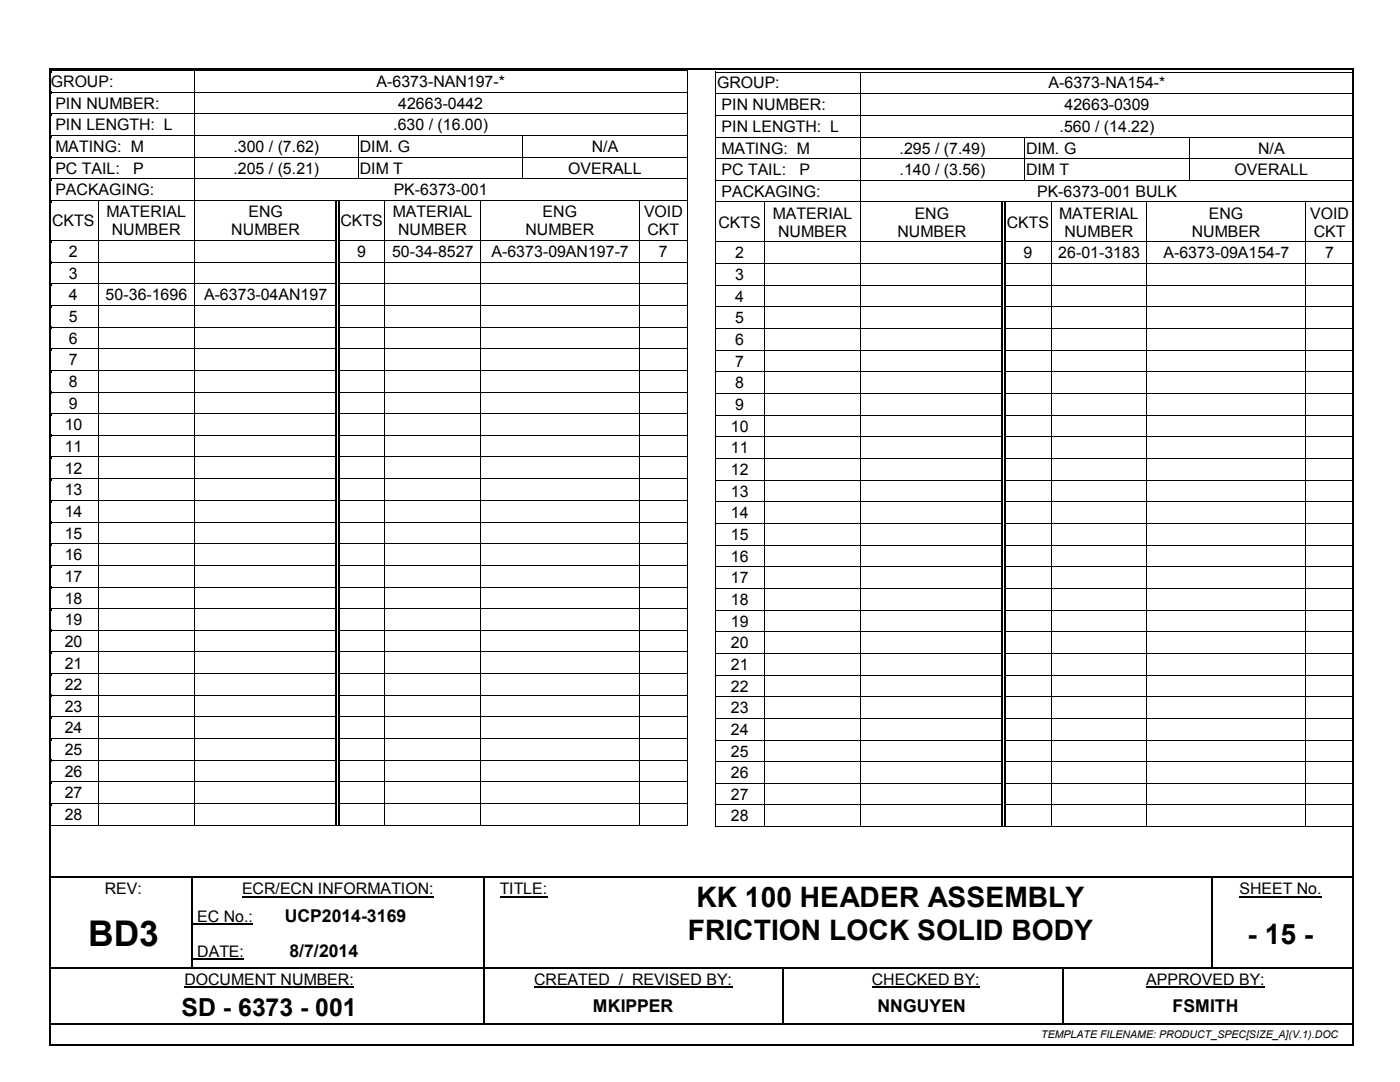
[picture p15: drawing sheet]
<svg xmlns="http://www.w3.org/2000/svg" width="279mm" height="216mm" viewBox="0 0 279 216" stroke-linecap="round" stroke-linejoin="round" font-family="sans-serif">
<defs><g id="words">
<text font-size="7.1" x="17.6" y="188.8">BD3</text>
<g font-size="5.6">
<text x="139" y="181.1">KK 100 HEADER ASSEMBLY</text>
<text x="137.3" y="187.6">FRICTION LOCK SOLID BODY</text>
<text x="249" y="188.3">- 15 -</text>
</g>
<text font-size="5" x="36.2" y="202.7">SD - 6373 - 001</text>
<g font-size="3.5">
<text x="56.8" y="184.1">UCP2014-3169</text>
<text x="57.8" y="191">8/7/2014</text>
<text x="118.3" y="202">MKIPPER</text>
<text x="175.1" y="202">NNGUYEN</text>
<text x="234" y="202">FSMITH</text>
</g>
<g font-size="3.2">
<text x="10.2" y="17.4">GROUP:</text>
<text x="75.1" y="17.4">A-6373-NAN197-*</text>
<text x="143.1" y="17.7">GROUP:</text>
<text x="209.3" y="17.7">A-6373-NA154-*</text>
<text x="11" y="21.7">PIN NUMBER:</text>
<text x="79.5" y="21.7">42663-0442</text>
<text x="144" y="22">PIN NUMBER:</text>
<text x="212.4" y="22">42663-0309</text>
<text x="11" y="26">PIN LENGTH: L</text>
<text x="78.5" y="26">.630 / (16.00)</text>
<text x="144" y="26.3">PIN LENGTH: L</text>
<text x="211.5" y="26.3">.560 / (14.22)</text>
<text x="11" y="30.4">MATING: M</text>
<text x="11" y="34.7">PC TAIL:</text>
<text x="26.6" y="34.7">P</text>
<text x="46.6" y="30.4">.300 / (7.62)</text>
<text x="46.6" y="34.7">.205 / (5.21)</text>
<text x="71.8" y="30.4">DIM. G</text>
<text x="71.8" y="34.7">DIM T</text>
<text x="113.4" y="34.7">OVERALL</text>
<text x="118.1" y="30.4">N/A</text>
<text x="144" y="30.6">MATING: M</text>
<text x="144" y="35">PC TAIL:</text>
<text x="159.6" y="35">P</text>
<text x="179.5" y="30.6">.295 / (7.49)</text>
<text x="179.5" y="35">.140 / (3.56)</text>
<text x="204.8" y="35">DIM T</text>
<text x="204.8" y="30.6">DIM. G</text>
<text x="246.4" y="35">OVERALL</text>
<text x="251.1" y="30.6">N/A</text>
<text x="11" y="39">PACKAGING:</text>
<text x="78.6" y="39">PK-6373-001</text>
<text x="144" y="39.3">PACKAGING:</text>
<text x="207" y="39.3">PK-6373-001 BULK</text>
<text x="10.4" y="45.1">CKTS</text>
<text x="21.3" y="43.3">MATERIAL</text>
<text x="22.3" y="47">NUMBER</text>
<text x="46.1" y="47">NUMBER</text>
<text x="49.6" y="43.3">ENG</text>
<text x="67.9" y="45.1">CKTS</text>
<text x="78.4" y="43.3">MATERIAL</text>
<text x="79.5" y="47">NUMBER</text>
<text x="104.9" y="47">NUMBER</text>
<text x="108.3" y="43.3">ENG</text>
<text x="128.5" y="43.3">VOID</text>
<text x="129.2" y="47">CKT</text>
<text x="143.4" y="45.4">CKTS</text>
<text x="154.2" y="43.6">MATERIAL</text>
<text x="155.3" y="47.2">NUMBER</text>
<text x="179.1" y="47.2">NUMBER</text>
<text x="182.5" y="43.6">ENG</text>
<text x="200.9" y="45.4">CKTS</text>
<text x="211.4" y="43.6">MATERIAL</text>
<text x="212.4" y="47.2">NUMBER</text>
<text x="237.8" y="47.2">NUMBER</text>
<text x="241.3" y="43.6">ENG</text>
<text x="261.5" y="43.6">VOID</text>
<text x="262.2" y="47.2">CKT</text>
<text x="13.8" y="51.3">2</text>
<text x="71.3" y="51.3">9</text>
<text x="78.2" y="51.3">50-34-8527</text>
<text x="98.1" y="51.3">A-6373-09AN197-7</text>
<text x="131.5" y="51.3">7</text>
<text x="146.7" y="51.6">2</text>
<text x="204.3" y="51.6">9</text>
<text x="211.2" y="51.6">26-01-3183</text>
<text x="232.2" y="51.6">A-6373-09A154-7</text>
<text x="264.5" y="51.6">7</text>
<text x="13.8" y="55.6">3</text>
<text x="13.8" y="59.9">4</text>
<text x="21.1" y="59.9">50-36-1696</text>
<text x="40.7" y="59.9">A-6373-04AN197</text>
<text x="146.7" y="55.9">3</text>
<text x="13.8" y="64.3">5</text>
<text x="146.7" y="60.2">4</text>
<text x="146.7" y="64.5">5</text>
<text x="13.8" y="68.6">6</text>
<text x="146.7" y="68.9">6</text>
<text x="13.8" y="72.9">7</text>
<text x="13.8" y="77.2">8</text>
<text x="146.7" y="73.2">7</text>
<text x="146.7" y="77.5">8</text>
<text x="13.8" y="81.5">9</text>
<text x="146.7" y="81.8">9</text>
<text x="12.9" y="85.9">10</text>
<text x="145.9" y="86.1">10</text>
<text x="12.9" y="90.2">11</text>
<text x="12.9" y="94.5">12</text>
<text x="145.9" y="90.5">11</text>
<text x="145.9" y="94.8">12</text>
<text x="12.9" y="98.8">13</text>
<text x="145.9" y="99.1">13</text>
<text x="12.9" y="103.2">14</text>
<text x="12.9" y="107.5">15</text>
<text x="145.9" y="103.4">14</text>
<text x="145.9" y="107.7">15</text>
<text x="12.9" y="111.8">16</text>
<text x="145.9" y="112.1">16</text>
<text x="12.9" y="116.1">17</text>
<text x="145.9" y="116.4">17</text>
<text x="12.9" y="120.4">18</text>
<text x="12.9" y="124.8">19</text>
<text x="145.9" y="120.7">18</text>
<text x="145.9" y="125.1">19</text>
<text x="12.9" y="129.1">20</text>
<text x="145.9" y="129.4">20</text>
<text x="12.9" y="133.4">21</text>
<text x="12.9" y="137.7">22</text>
<text x="145.9" y="133.7">21</text>
<text x="12.9" y="142">23</text>
<text x="145.9" y="138">22</text>
<text x="145.9" y="142.3">23</text>
<text x="12.9" y="146.3">24</text>
<text x="145.9" y="146.6">24</text>
<text x="12.9" y="150.7">25</text>
<text x="12.9" y="155">26</text>
<text x="145.9" y="151">25</text>
<text x="145.9" y="155.3">26</text>
<text x="12.9" y="159.3">27</text>
<text x="145.9" y="159.6">27</text>
<text x="12.9" y="163.7">28</text>
<text x="145.9" y="163.9">28</text>
<text x="20.9" y="178.5">REV:</text>
<text x="48.3" y="178.5">ECR/ECN INFORMATION:</text>
<text x="99.7" y="178.5">TITLE:</text>
<text x="247.4" y="178.5">SHEET No.</text>
<text x="39.4" y="184">EC No.:</text>
<text x="39.4" y="190.9">DATE:</text>
<text x="36.8" y="196.5">DOCUMENT NUMBER:</text>
<text x="106.6" y="196.5">CREATED / REVISED BY:</text>
<text x="174" y="196.5">CHECKED BY:</text>
<text x="228.8" y="196.5">APPROVED BY:</text>
</g>
<text font-size="2.1" x="207.8" y="207.1">TEMPLATE FILENAME: PRODUCT_SPEC[SIZE_A](V.1).DOC</text>
</g></defs>
<path d="M48.3 178.9h38.3M99.7 178.9h9.6M247.4 178.9h16.4M36.8 197h33.9M38.5 184.5h12M38.5 191.4h10.2M106.6 197h39.5M174 197h21.5M228.8 197h23.6" fill="none" stroke="#000" stroke-width=".21"/>
<g fill="none" stroke="#000" stroke-width=".34">
<path d="M10 14v194.3M10.2 13.8h259.7M270 14v194.3M10.2 175.1h28M38.6 175.1h57.8M96.7 175.1h16.8M113.9 175.1h127.9M242.1 175.1h26.9M96.5 198.1v6.1M156.2 198.1v6.1M10.2 204.4h86.2M10.2 208.4h259.7"/>
<path d="M96.7 204.4h59.3M156.4 204.4h55.5M212.3 204.4h56.7"/>
</g>
<g fill="#000">
<path d="M9.8 13.6h.4v.4h-.4zM10.2 14h.1v.4h-.1zM10.2 14h.1v.2h-.1zM10.2 18.3h.1v.5h-.1zM38.7 14.2h.1v.2h-.1zM38.7 14h.1v.2h-.1zM38.7 18.3h.1v.5h-.1zM137.1 14h.1v.4h-.1zM137.1 14h.1v.2h-.1zM137.1 18.3h.1v.5h-.1zM142.8 14.3h.2v.4h-.2zM142.8 14.3h.2v.2h-.2z"/>
<path d="M142.8 18.6h.2v.5h-.2zM171.6 14.5h.2v.2h-.2zM171.6 14.3h.2v.2h-.2zM171.6 18.6h.2v.5h-.2zM269.9 13.6h.3v.4h-.3zM10.2 22.6h.1v.5h-.1zM10.2 27h.1v.4h-.1zM10.2 31.3h.1v.4h-.1zM10.2 35.6h.1v.4h-.1zM38.7 22.6h.1v.5h-.1zM38.7 27h.1v.4h-.1zM38.7 31.3h.1v.4h-.1z"/>
<path d="M38.7 35.6h.1v.4h-.1zM71.5 27.1h.1v.3h-.1zM71.5 27h.1v.1h-.1zM71.5 31.3h.1v.4h-.1zM71.5 35.6h.1v.2h-.1zM104.3 27.1h.1v.3h-.1zM104.3 27h.1v.1h-.1zM104.3 31.3h.1v.4h-.1zM104.3 35.6h.1v.2h-.1zM137.1 22.6h.1v.5h-.1zM137.1 27h.1v.4h-.1zM137.1 31.3h.1v.4h-.1z"/>
<path d="M137.1 35.6h.1v.4h-.1zM142.8 22.9h.2v.5h-.2zM142.8 27.3h.2v.4h-.2zM142.8 31.6h.2v.4h-.2zM142.8 35.9h.2v.4h-.2zM171.6 22.9h.2v.5h-.2zM171.6 27.3h.2v.4h-.2zM171.6 31.6h.2v.4h-.2zM171.6 35.9h.2v.4h-.2zM204.4 27.4h.2v.3h-.2zM204.4 27.3h.2v.1h-.2zM204.4 31.6h.2v.4h-.2z"/>
<path d="M204.4 35.9h.2v.2h-.2zM237.2 27.4h.2v.3h-.2zM237.2 27.3h.2v.1h-.2zM237.2 31.6h.2v.4h-.2zM237.2 35.9h.2v.2h-.2zM10.2 39.9h.1v.4h-.1zM10.2 47.9h.1v.4h-.1zM10.2 52.2h.1v.5h-.1zM10.2 56.6h.1v.4h-.1zM19.6 40.1h.2v.2h-.2zM19.6 39.9h.2v.2h-.2zM19.6 47.9h.2v.4h-.2z"/>
<path d="M19.6 52.2h.2v.5h-.2zM19.6 56.6h.2v.4h-.2zM38.7 39.9h.1v.4h-.1zM38.7 47.9h.1v.4h-.1zM38.7 52.2h.1v.5h-.1zM38.7 56.6h.1v.4h-.1zM66.9 40.1h.3v.2h-.3zM66.9 39.9h.2v.2h-.2zM66.9 47.9h.3v.4h-.3zM66.9 52.2h.3v.5h-.3zM66.9 56.6h.3v.4h-.3zM67.4 40.1h.3v.2h-.3z"/>
<path d="M67.4 47.9h.3v.4h-.3zM67.4 52.2h.3v.5h-.3zM67.4 56.6h.3v.4h-.3zM76.8 40.1h.1v.2h-.1zM76.8 39.9h.1v.2h-.1zM76.8 47.9h.1v.4h-.1zM76.8 52.2h.1v.5h-.1zM76.8 56.6h.1v.4h-.1zM95.8 40.1h.2v.2h-.2zM95.8 39.9h.2v.2h-.2zM95.8 47.9h.2v.4h-.2zM95.8 52.2h.2v.5h-.2z"/>
<path d="M95.8 56.6h.2v.4h-.2zM127.6 40.1h.1v.2h-.1zM127.6 39.9h.1v.2h-.1zM127.6 47.9h.1v.4h-.1zM127.6 52.2h.1v.5h-.1zM127.6 56.6h.1v.4h-.1zM137.1 39.9h.1v.4h-.1zM137.1 47.9h.1v.4h-.1zM137.1 52.2h.1v.5h-.1zM137.1 56.6h.1v.4h-.1zM142.8 40.2h.2v.4h-.2zM142.8 48.2h.2v.4h-.2z"/>
<path d="M142.8 52.5h.2v.4h-.2zM142.8 56.8h.2v.4h-.2zM152.6 40.4h.1v.2h-.1zM152.6 40.2h.1v.2h-.1zM152.6 48.2h.1v.4h-.1zM152.6 52.5h.1v.4h-.1zM152.6 56.8h.1v.4h-.1zM171.6 40.2h.2v.4h-.2zM171.6 48.2h.2v.4h-.2zM171.6 52.5h.2v.4h-.2zM171.6 56.8h.2v.4h-.2zM199.9 40.4h.3v.2h-.3z"/>
<path d="M199.9 40.2h.2v.2h-.2zM199.9 48.2h.3v.4h-.3zM199.9 52.5h.3v.4h-.3zM199.9 56.8h.3v.4h-.3zM200.4 40.4h.3v.2h-.3zM200.4 48.2h.3v.4h-.3zM200.4 52.5h.3v.4h-.3zM200.4 56.8h.3v.4h-.3zM209.7 40.4h.2v.2h-.2zM209.7 40.2h.2v.2h-.2zM209.7 48.2h.2v.4h-.2zM209.7 52.5h.2v.4h-.2z"/>
<path d="M209.7 56.8h.2v.4h-.2zM228.8 40.4h.1v.2h-.1zM228.8 40.2h.1v.2h-.1zM228.8 48.2h.1v.4h-.1zM228.8 52.5h.1v.4h-.1zM228.8 56.8h.1v.4h-.1zM260.5 40.4h.2v.2h-.2zM260.5 40.2h.2v.2h-.2zM260.5 48.2h.2v.4h-.2zM260.5 52.5h.2v.4h-.2zM260.5 56.8h.2v.4h-.2zM10.2 60.9h.1v.4h-.1z"/>
<path d="M10.2 65.2h.1v.4h-.1zM10.2 69.5h.1v.4h-.1zM10.2 73.8h.1v.5h-.1zM10.2 78.1h.1v.5h-.1zM19.6 60.9h.2v.4h-.2zM19.6 65.2h.2v.4h-.2zM19.6 69.5h.2v.4h-.2zM19.6 73.8h.2v.5h-.2zM19.6 78.1h.2v.5h-.2zM38.7 60.9h.1v.4h-.1zM38.7 65.2h.1v.4h-.1zM38.7 69.5h.1v.4h-.1z"/>
<path d="M38.7 73.8h.1v.5h-.1zM38.7 78.1h.1v.5h-.1zM66.9 60.9h.3v.4h-.3zM66.9 65.2h.3v.4h-.3zM66.9 69.5h.3v.4h-.3zM66.9 73.8h.3v.5h-.3zM66.9 78.1h.3v.5h-.3zM67.4 60.9h.3v.4h-.3zM67.4 65.2h.3v.4h-.3zM67.4 69.5h.3v.4h-.3zM67.4 73.8h.3v.5h-.3zM67.4 78.1h.3v.5h-.3z"/>
<path d="M76.8 60.9h.1v.4h-.1zM76.8 65.2h.1v.4h-.1zM76.8 69.5h.1v.4h-.1zM76.8 73.8h.1v.5h-.1zM76.8 78.1h.1v.5h-.1zM95.8 60.9h.2v.4h-.2zM95.8 65.2h.2v.4h-.2zM95.8 69.5h.2v.4h-.2zM95.8 73.8h.2v.5h-.2zM95.8 78.1h.2v.5h-.2zM127.6 60.9h.1v.4h-.1zM127.6 65.2h.1v.4h-.1z"/>
<path d="M127.6 69.5h.1v.4h-.1zM127.6 73.8h.1v.5h-.1zM127.6 78.1h.1v.5h-.1zM137.1 60.9h.1v.4h-.1zM137.1 65.2h.1v.4h-.1zM137.1 69.5h.1v.4h-.1zM137.1 73.8h.1v.5h-.1zM137.1 78.1h.1v.5h-.1zM142.8 61.1h.2v.5h-.2zM142.8 65.5h.2v.4h-.2zM142.8 69.8h.2v.4h-.2zM142.8 74.1h.2v.4h-.2z"/>
<path d="M142.8 78.4h.2v.5h-.2zM152.6 61.1h.1v.5h-.1zM152.6 65.5h.1v.4h-.1zM152.6 69.8h.1v.4h-.1zM152.6 74.1h.1v.4h-.1zM152.6 78.4h.1v.5h-.1zM171.6 61.1h.2v.5h-.2zM171.6 65.5h.2v.4h-.2zM171.6 69.8h.2v.4h-.2zM171.6 74.1h.2v.4h-.2zM171.6 78.4h.2v.5h-.2zM199.9 61.1h.3v.5h-.3z"/>
<path d="M199.9 65.5h.3v.4h-.3zM199.9 69.8h.3v.4h-.3zM199.9 74.1h.3v.4h-.3zM199.9 78.4h.3v.5h-.3zM200.4 61.1h.3v.5h-.3zM200.4 65.5h.3v.4h-.3zM200.4 69.8h.3v.4h-.3zM200.4 74.1h.3v.4h-.3zM200.4 78.4h.3v.5h-.3zM209.7 61.1h.2v.5h-.2zM209.7 65.5h.2v.4h-.2zM209.7 69.8h.2v.4h-.2z"/>
<path d="M209.7 74.1h.2v.4h-.2zM209.7 78.4h.2v.5h-.2zM228.8 61.1h.1v.5h-.1zM228.8 65.5h.1v.4h-.1zM228.8 69.8h.1v.4h-.1zM228.8 74.1h.1v.4h-.1zM228.8 78.4h.1v.5h-.1zM260.5 61.1h.2v.5h-.2zM260.5 65.5h.2v.4h-.2zM260.5 69.8h.2v.4h-.2zM260.5 74.1h.2v.4h-.2zM260.5 78.4h.2v.5h-.2z"/>
<path d="M10.2 82.5h.1v.4h-.1zM10.2 86.8h.1v.4h-.1zM10.2 91.1h.1v.4h-.1zM10.2 95.4h.1v.4h-.1zM19.6 82.5h.2v.4h-.2zM19.6 86.8h.2v.4h-.2zM19.6 91.1h.2v.4h-.2zM19.6 95.4h.2v.4h-.2zM38.7 82.5h.1v.4h-.1zM38.7 86.8h.1v.4h-.1zM38.7 91.1h.1v.4h-.1zM38.7 95.4h.1v.4h-.1z"/>
<path d="M66.9 82.5h.3v.4h-.3zM66.9 86.8h.3v.4h-.3zM66.9 91.1h.3v.4h-.3zM66.9 95.4h.3v.4h-.3zM67.4 82.5h.3v.4h-.3zM67.4 86.8h.3v.4h-.3zM67.4 91.1h.3v.4h-.3zM67.4 95.4h.3v.4h-.3zM76.8 82.5h.1v.4h-.1zM76.8 86.8h.1v.4h-.1zM76.8 91.1h.1v.4h-.1zM76.8 95.4h.1v.4h-.1z"/>
<path d="M95.8 82.5h.2v.4h-.2zM95.8 86.8h.2v.4h-.2zM95.8 91.1h.2v.4h-.2zM95.8 95.4h.2v.4h-.2zM127.6 82.5h.1v.4h-.1zM127.6 86.8h.1v.4h-.1zM127.6 91.1h.1v.4h-.1zM127.6 95.4h.1v.4h-.1zM137.1 82.5h.1v.4h-.1zM137.1 86.8h.1v.4h-.1zM137.1 91.1h.1v.4h-.1zM137.1 95.4h.1v.4h-.1z"/>
<path d="M142.8 82.8h.2v.4h-.2zM142.8 87.1h.2v.4h-.2zM142.8 91.4h.2v.4h-.2zM142.8 95.7h.2v.4h-.2zM152.6 82.8h.1v.4h-.1zM152.6 87.1h.1v.4h-.1zM152.6 91.4h.1v.4h-.1zM152.6 95.7h.1v.4h-.1zM171.6 82.8h.2v.4h-.2zM171.6 87.1h.2v.4h-.2zM171.6 91.4h.2v.4h-.2zM171.6 95.7h.2v.4h-.2z"/>
<path d="M199.9 82.8h.3v.4h-.3zM199.9 87.1h.3v.4h-.3zM199.9 91.4h.3v.4h-.3zM199.9 95.7h.3v.4h-.3zM200.4 82.8h.3v.4h-.3zM200.4 87.1h.3v.4h-.3zM200.4 91.4h.3v.4h-.3zM200.4 95.7h.3v.4h-.3zM209.7 82.8h.2v.4h-.2zM209.7 87.1h.2v.4h-.2zM209.7 91.4h.2v.4h-.2zM209.7 95.7h.2v.4h-.2z"/>
<path d="M228.8 82.8h.1v.4h-.1zM228.8 87.1h.1v.4h-.1zM228.8 91.4h.1v.4h-.1zM228.8 95.7h.1v.4h-.1zM260.5 82.8h.2v.4h-.2zM260.5 87.1h.2v.4h-.2zM260.5 91.4h.2v.4h-.2zM260.5 95.7h.2v.4h-.2zM10.2 99.8h.1v.4h-.1zM10.2 104.1h.1v.4h-.1zM10.2 108.4h.1v.4h-.1zM10.2 112.7h.1v.5h-.1z"/>
<path d="M10.2 117.1h.1v.4h-.1zM19.6 99.8h.2v.4h-.2zM19.6 104.1h.2v.4h-.2zM19.6 108.4h.2v.4h-.2zM19.6 112.7h.2v.5h-.2zM19.6 117.1h.2v.4h-.2zM38.7 99.8h.1v.4h-.1zM38.7 104.1h.1v.4h-.1zM38.7 108.4h.1v.4h-.1zM38.7 112.7h.1v.5h-.1zM38.7 117.1h.1v.4h-.1zM66.9 99.8h.3v.4h-.3z"/>
<path d="M66.9 104.1h.3v.4h-.3zM66.9 108.4h.3v.4h-.3zM66.9 112.7h.3v.5h-.3zM66.9 117.1h.3v.4h-.3zM67.4 99.8h.3v.4h-.3zM67.4 104.1h.3v.4h-.3zM67.4 108.4h.3v.4h-.3zM67.4 112.7h.3v.5h-.3zM67.4 117.1h.3v.4h-.3zM76.8 99.8h.1v.4h-.1zM76.8 104.1h.1v.4h-.1zM76.8 108.4h.1v.4h-.1z"/>
<path d="M76.8 112.7h.1v.5h-.1zM76.8 117.1h.1v.4h-.1zM95.8 99.8h.2v.4h-.2zM95.8 104.1h.2v.4h-.2zM95.8 108.4h.2v.4h-.2zM95.8 112.7h.2v.5h-.2zM95.8 117.1h.2v.4h-.2zM127.6 99.8h.1v.4h-.1zM127.6 104.1h.1v.4h-.1zM127.6 108.4h.1v.4h-.1zM127.6 112.7h.1v.5h-.1zM127.6 117.1h.1v.4h-.1z"/>
<path d="M137.1 99.8h.1v.4h-.1zM137.1 104.1h.1v.4h-.1zM137.1 108.4h.1v.4h-.1zM137.1 112.7h.1v.5h-.1zM137.1 117.1h.1v.4h-.1zM142.8 100h.2v.5h-.2zM142.8 104.4h.2v.4h-.2zM142.8 108.7h.2v.4h-.2zM142.8 113h.2v.4h-.2zM142.8 117.3h.2v.4h-.2zM152.6 100h.1v.5h-.1zM152.6 104.4h.1v.4h-.1z"/>
<path d="M152.6 108.7h.1v.4h-.1zM152.6 113h.1v.4h-.1zM152.6 117.3h.1v.4h-.1zM171.6 100h.2v.5h-.2zM171.6 104.4h.2v.4h-.2zM171.6 108.7h.2v.4h-.2zM171.6 113h.2v.4h-.2zM171.6 117.3h.2v.4h-.2zM199.9 100h.3v.5h-.3zM199.9 104.4h.3v.4h-.3zM199.9 108.7h.3v.4h-.3zM199.9 113h.3v.4h-.3z"/>
<path d="M199.9 117.3h.3v.4h-.3zM200.4 100h.3v.5h-.3zM200.4 104.4h.3v.4h-.3zM200.4 108.7h.3v.4h-.3zM200.4 113h.3v.4h-.3zM200.4 117.3h.3v.4h-.3zM209.7 100h.2v.5h-.2zM209.7 104.4h.2v.4h-.2zM209.7 108.7h.2v.4h-.2zM209.7 113h.2v.4h-.2zM209.7 117.3h.2v.4h-.2zM228.8 100h.1v.5h-.1z"/>
<path d="M228.8 104.4h.1v.4h-.1zM228.8 108.7h.1v.4h-.1zM228.8 113h.1v.4h-.1zM228.8 117.3h.1v.4h-.1zM260.5 100h.2v.5h-.2zM260.5 104.4h.2v.4h-.2zM260.5 108.7h.2v.4h-.2zM260.5 113h.2v.4h-.2zM260.5 117.3h.2v.4h-.2zM10.2 121.4h.1v.4h-.1zM10.2 125.7h.1v.4h-.1zM10.2 130h.1v.4h-.1z"/>
<path d="M10.2 134.3h.1v.4h-.1zM10.2 138.6h.1v.5h-.1zM19.6 121.4h.2v.4h-.2zM19.6 125.7h.2v.4h-.2zM19.6 130h.2v.4h-.2zM19.6 134.3h.2v.4h-.2zM19.6 138.6h.2v.5h-.2zM38.7 121.4h.1v.4h-.1zM38.7 125.7h.1v.4h-.1zM38.7 130h.1v.4h-.1zM38.7 134.3h.1v.4h-.1zM38.7 138.6h.1v.5h-.1z"/>
<path d="M66.9 121.4h.3v.4h-.3zM66.9 125.7h.3v.4h-.3zM66.9 130h.3v.4h-.3zM66.9 134.3h.3v.4h-.3zM66.9 138.6h.3v.5h-.3zM67.4 121.4h.3v.4h-.3zM67.4 125.7h.3v.4h-.3zM67.4 130h.3v.4h-.3zM67.4 134.3h.3v.4h-.3zM67.4 138.6h.3v.5h-.3zM76.8 121.4h.1v.4h-.1zM76.8 125.7h.1v.4h-.1z"/>
<path d="M76.8 130h.1v.4h-.1zM76.8 134.3h.1v.4h-.1zM76.8 138.6h.1v.5h-.1zM95.8 121.4h.2v.4h-.2zM95.8 125.7h.2v.4h-.2zM95.8 130h.2v.4h-.2zM95.8 134.3h.2v.4h-.2zM95.8 138.6h.2v.5h-.2zM127.6 121.4h.1v.4h-.1zM127.6 125.7h.1v.4h-.1zM127.6 130h.1v.4h-.1zM127.6 134.3h.1v.4h-.1z"/>
<path d="M127.6 138.6h.1v.5h-.1zM137.1 121.4h.1v.4h-.1zM137.1 125.7h.1v.4h-.1zM137.1 130h.1v.4h-.1zM137.1 134.3h.1v.4h-.1zM137.1 138.6h.1v.5h-.1zM142.8 121.7h.2v.4h-.2zM142.8 126h.2v.4h-.2zM142.8 130.3h.2v.4h-.2zM142.8 134.6h.2v.4h-.2zM142.8 138.9h.2v.5h-.2zM152.6 121.7h.1v.4h-.1z"/>
<path d="M152.6 126h.1v.4h-.1zM152.6 130.3h.1v.4h-.1zM152.6 134.6h.1v.4h-.1zM152.6 138.9h.1v.5h-.1zM171.6 121.7h.2v.4h-.2zM171.6 126h.2v.4h-.2zM171.6 130.3h.2v.4h-.2zM171.6 134.6h.2v.4h-.2zM171.6 138.9h.2v.5h-.2zM199.9 121.7h.3v.4h-.3zM199.9 126h.3v.4h-.3zM199.9 130.3h.3v.4h-.3z"/>
<path d="M199.9 134.6h.3v.4h-.3zM199.9 138.9h.3v.5h-.3zM200.4 121.7h.3v.4h-.3zM200.4 126h.3v.4h-.3zM200.4 130.3h.3v.4h-.3zM200.4 134.6h.3v.4h-.3zM200.4 138.9h.3v.5h-.3zM209.7 121.7h.2v.4h-.2zM209.7 126h.2v.4h-.2zM209.7 130.3h.2v.4h-.2zM209.7 134.6h.2v.4h-.2zM209.7 138.9h.2v.5h-.2z"/>
<path d="M228.8 121.7h.1v.4h-.1zM228.8 126h.1v.4h-.1zM228.8 130.3h.1v.4h-.1zM228.8 134.6h.1v.4h-.1zM228.8 138.9h.1v.5h-.1zM260.5 121.7h.2v.4h-.2zM260.5 126h.2v.4h-.2zM260.5 130.3h.2v.4h-.2zM260.5 134.6h.2v.4h-.2zM260.5 138.9h.2v.5h-.2zM10.2 143h.1v.4h-.1zM10.2 147.3h.1v.4h-.1z"/>
<path d="M10.2 151.6h.1v.4h-.1zM10.2 155.9h.1v.4h-.1zM19.6 143h.2v.4h-.2zM19.6 147.3h.2v.4h-.2zM19.6 151.6h.2v.4h-.2zM19.6 155.9h.2v.4h-.2zM38.7 143h.1v.4h-.1zM38.7 147.3h.1v.4h-.1zM38.7 151.6h.1v.4h-.1zM38.7 155.9h.1v.4h-.1zM66.9 143h.3v.4h-.3zM66.9 147.3h.3v.4h-.3z"/>
<path d="M66.9 151.6h.3v.4h-.3zM66.9 155.9h.3v.4h-.3zM67.4 143h.3v.4h-.3zM67.4 147.3h.3v.4h-.3zM67.4 151.6h.3v.4h-.3zM67.4 155.9h.3v.4h-.3zM76.8 143h.1v.4h-.1zM76.8 147.3h.1v.4h-.1zM76.8 151.6h.1v.4h-.1zM76.8 155.9h.1v.4h-.1zM95.8 143h.2v.4h-.2zM95.8 147.3h.2v.4h-.2z"/>
<path d="M95.8 151.6h.2v.4h-.2zM95.8 155.9h.2v.4h-.2zM127.6 143h.1v.4h-.1zM127.6 147.3h.1v.4h-.1zM127.6 151.6h.1v.4h-.1zM127.6 155.9h.1v.4h-.1zM137.1 143h.1v.4h-.1zM137.1 147.3h.1v.4h-.1zM137.1 151.6h.1v.4h-.1zM137.1 155.9h.1v.4h-.1zM142.8 143.3h.2v.4h-.2zM142.8 147.6h.2v.4h-.2z"/>
<path d="M142.8 151.9h.2v.4h-.2zM142.8 156.2h.2v.4h-.2zM152.6 143.3h.1v.4h-.1zM152.6 147.6h.1v.4h-.1zM152.6 151.9h.1v.4h-.1zM152.6 156.2h.1v.4h-.1zM171.6 143.3h.2v.4h-.2zM171.6 147.6h.2v.4h-.2zM171.6 151.9h.2v.4h-.2zM171.6 156.2h.2v.4h-.2zM199.9 143.3h.3v.4h-.3zM199.9 147.6h.3v.4h-.3z"/>
<path d="M199.9 151.9h.3v.4h-.3zM199.9 156.2h.3v.4h-.3zM200.4 143.3h.3v.4h-.3zM200.4 147.6h.3v.4h-.3zM200.4 151.9h.3v.4h-.3zM200.4 156.2h.3v.4h-.3zM209.7 143.3h.2v.4h-.2zM209.7 147.6h.2v.4h-.2zM209.7 151.9h.2v.4h-.2zM209.7 156.2h.2v.4h-.2zM228.8 143.3h.1v.4h-.1zM228.8 147.6h.1v.4h-.1z"/>
<path d="M228.8 151.9h.1v.4h-.1zM228.8 156.2h.1v.4h-.1zM260.5 143.3h.2v.4h-.2zM260.5 147.6h.2v.4h-.2zM260.5 151.9h.2v.4h-.2zM260.5 156.2h.2v.4h-.2zM10.2 160.3h.1v.4h-.1zM10.2 164.6h.1v.2h-.1zM19.6 160.3h.2v.4h-.2zM19.6 164.6h.2v.2h-.2zM38.2 175.3h.3v.2h-.3zM38.2 174.9h.4v.4h-.4z"/>
<path d="M38.7 160.3h.1v.4h-.1zM38.7 164.6h.1v.2h-.1zM66.9 160.3h.3v.4h-.3zM66.9 164.6h.2v.2h-.2zM67.4 160.3h.3v.4h-.3zM76.8 160.3h.1v.4h-.1zM76.8 164.6h.1v.2h-.1zM95.8 160.3h.2v.4h-.2zM95.8 164.6h.2v.2h-.2zM96.4 175.3h.2v.2h-.2zM96.4 174.9h.3v.4h-.3zM113.5 174.9h.4v.4h-.4z"/>
<path d="M127.6 160.3h.1v.4h-.1zM127.6 164.6h.1v.2h-.1zM137.1 160.3h.1v.4h-.1zM137.1 164.6h.1v.2h-.1zM142.8 160.5h.2v.5h-.2zM142.8 164.8h.2v.2h-.2zM152.6 160.5h.1v.5h-.1zM152.6 164.8h.1v.2h-.1zM171.6 160.5h.2v.5h-.2zM171.6 164.8h.2v.2h-.2zM199.9 160.5h.3v.5h-.3zM199.9 164.8h.2v.2h-.2z"/>
<path d="M200.4 160.5h.3v.5h-.3zM209.7 160.5h.2v.5h-.2zM209.7 164.8h.2v.2h-.2zM228.8 160.5h.1v.5h-.1zM228.8 164.8h.1v.2h-.1zM241.8 175.3h.3v.2h-.3zM241.8 174.9h.3v.4h-.3zM260.5 160.5h.2v.5h-.2zM260.5 164.8h.2v.2h-.2zM269 174.9h.4v.4h-.4zM269.4 174.9h.5v.4h-.5zM38.2 179.2h.3v.9h-.3z"/>
<path d="M38.2 186.1h.3v.9h-.3zM38.2 193h.3v.3h-.3zM55.5 193h.3v.3h-.3zM96.4 197.4h.3v.7h-.3zM96.4 179.2h.2v.9h-.2zM96.4 186.1h.2v.9h-.2zM96.4 193h.2v.5h-.2zM113.5 193h.3v.3h-.3zM156 197.4h.4v.7h-.4zM156.1 193.3h.2v.2h-.2zM156.1 193h.2v.3h-.2zM211.9 193.3h.3v.2h-.3z"/>
<path d="M211.9 193h.3v.3h-.3zM211.9 197.4h.3v.7h-.3zM241.8 179.2h.3v.9h-.3zM241.8 186.1h.3v.9h-.3zM241.8 193h.3v.3h-.3zM9.8 208.3h.4v.3h-.4zM96.4 204.2h.3v.4h-.3zM156 204.2h.4v.4h-.4zM211.9 204.2h.4v.4h-.4zM269 204.2h.4v.4h-.4zM269.3 204.2h.3v.4h-.3zM269.6 204.2h.3v.4h-.3z"/>
<path d="M269.9 208.3h.3v.3h-.3z"/>
</g>
<g fill="none" stroke="#000" stroke-width=".25">
<path d="M67.1 40.3v7.6M67.1 48.3v3.9M67.1 52.7v3.9M67.1 57v3.9M67.6 40.3v7.6M67.6 48.3v3.9M67.6 52.7v3.9M67.6 57v3.9M200 40.6v7.6M200 48.6v3.9M200 52.9v3.9M200 57.2v3.9"/>
<path d="M200.5 40.6v7.6M200.5 48.6v3.9M200.5 52.9v3.9M200.5 57.2v3.9M67.1 61.3v3.9M67.1 65.6v3.9M67.1 69.9v3.9M67.1 74.3v3.8M67.1 78.6v3.9M67.6 61.3v3.9M67.6 65.6v3.9M67.6 69.9v3.9"/>
<path d="M67.6 74.3v3.8M67.6 78.6v3.9M200 61.6v3.9M200 65.9v3.9M200 70.2v3.9M200 74.5v3.9M200 78.9v3.9M200.5 61.6v3.9M200.5 65.9v3.9M200.5 70.2v3.9M200.5 74.5v3.9M200.5 78.9v3.9"/>
<path d="M67.1 82.9v3.9M67.1 87.2v3.9M67.1 91.5v3.9M67.1 95.8v4M67.6 82.9v3.9M67.6 87.2v3.9M67.6 91.5v3.9M67.6 95.8v4M200 83.2v3.9M200 87.5v3.9M200 91.8v3.9M200 96.1v3.9"/>
<path d="M200.5 83.2v3.9M200.5 87.5v3.9M200.5 91.8v3.9M200.5 96.1v3.9M67.1 100.2v3.9M67.1 104.5v3.9M67.1 108.8v3.9M67.1 113.2v3.9M67.1 117.5v3.9M67.6 100.2v3.9M67.6 104.5v3.9M67.6 108.8v3.9"/>
<path d="M67.6 113.2v3.9M67.6 117.5v3.9M200 100.5v3.9M200 104.8v3.9M200 109.1v3.9M200 113.4v3.9M200 117.7v4M200.5 100.5v3.9M200.5 104.8v3.9M200.5 109.1v3.9M200.5 113.4v3.9M200.5 117.7v4"/>
<path d="M67.1 121.8v3.9M67.1 126.1v3.9M67.1 130.4v3.9M67.1 134.7v3.9M67.1 139.1v3.9M67.6 121.8v3.9M67.6 126.1v3.9M67.6 130.4v3.9M67.6 134.7v3.9M67.6 139.1v3.9M200 122.1v3.9M200 126.4v3.9"/>
<path d="M200 130.7v3.9M200 135v3.9M200 139.4v3.9M200.5 122.1v3.9M200.5 126.4v3.9M200.5 130.7v3.9M200.5 135v3.9M200.5 139.4v3.9M67.1 143.4v3.9M67.1 147.7v3.9M67.1 152v3.9M67.1 156.3v4"/>
<path d="M67.6 143.4v3.9M67.6 147.7v3.9M67.6 152v3.9M67.6 156.3v4M200 143.7v3.9M200 148v3.9M200 152.3v3.9M200 156.6v3.9M200.5 143.7v3.9M200.5 148v3.9M200.5 152.3v3.9M200.5 156.6v3.9"/>
<path d="M38.4 175.5v3.7M67.1 160.7v3.9M67.6 160.7v3.9M96.5 175.5v3.7M200 161v3.8M200.5 161v3.8M241.9 175.5v3.7M10.2 193.2h28M38.4 180.1v6M38.4 187v6M38.5 193.2h17M55.8 193.2h40.6"/>
<path d="M96.5 180.1v6M96.5 187v6M96.5 193.5v3.9M96.6 193.2h16.9M113.8 193.2h42.3M156.2 193.5v3.9M156.3 193.2h55.6M212 193.5v3.9M212 198.1v6.1M212.2 193.2h29.6M241.9 180.1v6M241.9 187v6"/>
<path d="M242.1 193.2h27.8"/>
</g>
<g fill="none" stroke="#000" stroke-width=".2">
<path d="M10.3 14.1h28.4M10.3 18.4h28.4M38.7 14v4.3M38.7 18.8v3.8M38.8 14.1h98.3M38.8 18.4h98.3M137.2 14v4.3M137.2 18.8v3.8M142.9 14.3v4.3M142.9 19.1v3.8M143 14.4h28.6M143 18.7h28.6"/>
<path d="M171.7 14.3v4.3M171.7 19.1v3.8M171.8 14.4h98.1M171.8 18.7h98.1M10.3 22.7h28.4M10.3 27.1h28.4M10.3 31.4h28.4M10.3 35.7h28.4M38.7 23.1v3.9M38.7 27.4v3.9M38.7 31.7v3.9M38.7 36v3.9"/>
<path d="M38.8 22.7h98.3M38.8 27.1h32.7M38.8 31.4h32.7M38.8 35.7h32.7M71.5 27.4v3.9M71.5 31.7v3.9M71.6 27.1h32.7M71.6 31.4h32.7M71.6 35.7h32.7M104.4 27.4v3.9M104.4 31.7v3.9M104.4 27.1h32.7"/>
<path d="M104.4 31.4h32.7M104.4 35.7h32.7M137.2 23.1v3.9M137.2 27.4v3.9M137.2 31.7v3.9M137.2 36v3.9M142.9 23.4v3.9M142.9 27.7v3.9M142.9 32v3.9M142.9 36.3v3.9M143 23h28.6M143 27.3h28.6"/>
<path d="M143 31.7h28.6M143 36h28.6M171.7 23.4v3.9M171.7 27.7v3.9M171.7 32v3.9M171.7 36.3v3.9M171.8 23h98.1M171.8 27.3h32.6M171.8 31.7h32.6M171.8 36h32.6M204.5 27.7v3.9M204.5 32v3.9"/>
<path d="M204.6 27.3h32.6M204.6 31.7h32.6M204.6 36h32.6M237.3 27.7v3.9M237.3 32v3.9M237.4 27.3h32.5M237.4 31.7h32.5M237.4 36h32.5M10.3 40h9.3M10.3 48h9.3M10.3 52.3h9.3M10.3 56.6h9.3"/>
<path d="M19.7 40.3v7.6M19.7 48.3v3.9M19.7 52.7v3.9M19.7 57v3.9M19.8 40h18.9M19.8 48h18.9M19.8 52.3h18.9M19.8 56.6h18.9M38.7 40.3v7.6M38.7 48.3v3.9M38.7 52.7v3.9M38.7 57v3.9"/>
<path d="M38.8 40h28.1M38.8 48h28.1M38.8 52.3h28.1M38.8 56.6h28.1M67.1 40h9.7M67.7 48h9.1M67.7 52.3h9.1M67.7 56.6h9.1M76.8 40.3v7.6M76.8 48.3v3.9M76.8 52.7v3.9M76.8 57v3.9"/>
<path d="M76.9 40h18.9M76.9 48h18.9M76.9 52.3h18.9M76.9 56.6h18.9M95.9 40.3v7.6M95.9 48.3v3.9M95.9 52.7v3.9M95.9 57v3.9M96 40h31.6M96 48h31.6M96 52.3h31.6M96 56.6h31.6"/>
<path d="M127.6 40.3v7.6M127.6 48.3v3.9M127.6 52.7v3.9M127.6 57v3.9M127.7 40h9.4M127.7 48h9.4M127.7 52.3h9.4M127.7 56.6h9.4M137.2 40.3v7.6M137.2 48.3v3.9M137.2 52.7v3.9M137.2 57v3.9"/>
<path d="M142.9 40.6v7.6M142.9 48.6v3.9M142.9 52.9v3.9M142.9 57.2v3.9M143 40.3h9.6M143 48.3h9.6M143 52.6h9.6M143 56.9h9.6M152.7 40.6v7.6M152.7 48.6v3.9M152.7 52.9v3.9M152.7 57.2v3.9"/>
<path d="M152.7 40.3h18.9M152.7 48.3h18.9M152.7 52.6h18.9M152.7 56.9h18.9M171.7 40.6v7.6M171.7 48.6v3.9M171.7 52.9v3.9M171.7 57.2v3.9M171.8 40.3h28.1M171.8 48.3h28.1M171.8 52.6h28.1M171.8 56.9h28.1"/>
<path d="M200.1 40.3h9.6M200.7 48.3h9M200.7 52.6h9M200.7 56.9h9M209.8 40.6v7.6M209.8 48.6v3.9M209.8 52.9v3.9M209.8 57.2v3.9M209.9 40.3h18.9M209.9 48.3h18.9M209.9 52.6h18.9M209.9 56.9h18.9"/>
<path d="M228.9 40.6v7.6M228.9 48.6v3.9M228.9 52.9v3.9M228.9 57.2v3.9M228.9 40.3h31.6M228.9 48.3h31.6M228.9 52.6h31.6M228.9 56.9h31.6M260.6 40.6v7.6M260.6 48.6v3.9M260.6 52.9v3.9M260.6 57.2v3.9"/>
<path d="M260.7 40.3h9.2M260.7 48.3h9.2M260.7 52.6h9.2M260.7 56.9h9.2M10.3 61h9.3M10.3 65.3h9.3M10.3 69.6h9.3M10.3 73.9h9.3M10.3 78.2h9.3M19.7 61.3v3.9M19.7 65.6v3.9M19.7 69.9v3.9"/>
<path d="M19.7 74.3v3.8M19.7 78.6v3.9M19.8 61h18.9M19.8 65.3h18.9M19.8 69.6h18.9M19.8 73.9h18.9M19.8 78.2h18.9M38.7 61.3v3.9M38.7 65.6v3.9M38.7 69.9v3.9M38.7 74.3v3.8M38.7 78.6v3.9"/>
<path d="M38.8 61h28.1M38.8 65.3h28.1M38.8 69.6h28.1M38.8 73.9h28.1M38.8 78.2h28.1M67.7 61h9.1M67.7 65.3h9.1M67.7 69.6h9.1M67.7 73.9h9.1M67.7 78.2h9.1M76.8 61.3v3.9M76.8 65.6v3.9"/>
<path d="M76.8 69.9v3.9M76.8 74.3v3.8M76.8 78.6v3.9M76.9 61h18.9M76.9 65.3h18.9M76.9 69.6h18.9M76.9 73.9h18.9M76.9 78.2h18.9M95.9 61.3v3.9M95.9 65.6v3.9M95.9 69.9v3.9M95.9 74.3v3.8"/>
<path d="M95.9 78.6v3.9M96 61h31.6M96 65.3h31.6M96 69.6h31.6M96 73.9h31.6M96 78.2h31.6M127.6 61.3v3.9M127.6 65.6v3.9M127.6 69.9v3.9M127.6 74.3v3.8M127.6 78.6v3.9M127.7 61h9.4"/>
<path d="M127.7 65.3h9.4M127.7 69.6h9.4M127.7 73.9h9.4M127.7 78.2h9.4M137.2 61.3v3.9M137.2 65.6v3.9M137.2 69.9v3.9M137.2 74.3v3.8M137.2 78.6v3.9M142.9 61.6v3.9M142.9 65.9v3.9M142.9 70.2v3.9"/>
<path d="M142.9 74.5v3.9M142.9 78.9v3.9M143 61.2h9.6M143 65.6h9.6M143 69.9h9.6M143 74.2h9.6M143 78.5h9.6M152.7 61.6v3.9M152.7 65.9v3.9M152.7 70.2v3.9M152.7 74.5v3.9M152.7 78.9v3.9"/>
<path d="M152.7 61.2h18.9M152.7 65.6h18.9M152.7 69.9h18.9M152.7 74.2h18.9M152.7 78.5h18.9M171.7 61.6v3.9M171.7 65.9v3.9M171.7 70.2v3.9M171.7 74.5v3.9M171.7 78.9v3.9M171.8 61.2h28.1M171.8 65.6h28.1"/>
<path d="M171.8 69.9h28.1M171.8 74.2h28.1M171.8 78.5h28.1M200.7 61.2h9M200.7 65.6h9M200.7 69.9h9M200.7 74.2h9M200.7 78.5h9M209.8 61.6v3.9M209.8 65.9v3.9M209.8 70.2v3.9M209.8 74.5v3.9"/>
<path d="M209.8 78.9v3.9M209.9 61.2h18.9M209.9 65.6h18.9M209.9 69.9h18.9M209.9 74.2h18.9M209.9 78.5h18.9M228.9 61.6v3.9M228.9 65.9v3.9M228.9 70.2v3.9M228.9 74.5v3.9M228.9 78.9v3.9M228.9 61.2h31.6"/>
<path d="M228.9 65.6h31.6M228.9 69.9h31.6M228.9 74.2h31.6M228.9 78.5h31.6M260.6 61.6v3.9M260.6 65.9v3.9M260.6 70.2v3.9M260.6 74.5v3.9M260.6 78.9v3.9M260.7 61.2h9.2M260.7 65.6h9.2M260.7 69.9h9.2"/>
<path d="M260.7 74.2h9.2M260.7 78.5h9.2M10.3 82.6h9.3M10.3 86.9h9.3M10.3 91.2h9.3M10.3 95.5h9.3M10.3 99.9h9.3M19.7 82.9v3.9M19.7 87.2v3.9M19.7 91.5v3.9M19.7 95.8v4M19.8 82.6h18.9"/>
<path d="M19.8 86.9h18.9M19.8 91.2h18.9M19.8 95.5h18.9M19.8 99.9h18.9M38.7 82.9v3.9M38.7 87.2v3.9M38.7 91.5v3.9M38.7 95.8v4M38.8 82.6h28.1M38.8 86.9h28.1M38.8 91.2h28.1M38.8 95.5h28.1"/>
<path d="M38.8 99.9h28.1M67.7 82.6h9.1M67.7 86.9h9.1M67.7 91.2h9.1M67.7 95.5h9.1M67.7 99.9h9.1M76.8 82.9v3.9M76.8 87.2v3.9M76.8 91.5v3.9M76.8 95.8v4M76.9 82.6h18.9M76.9 86.9h18.9"/>
<path d="M76.9 91.2h18.9M76.9 95.5h18.9M76.9 99.9h18.9M95.9 82.9v3.9M95.9 87.2v3.9M95.9 91.5v3.9M95.9 95.8v4M96 82.6h31.6M96 86.9h31.6M96 91.2h31.6M96 95.5h31.6M96 99.9h31.6"/>
<path d="M127.6 82.9v3.9M127.6 87.2v3.9M127.6 91.5v3.9M127.6 95.8v4M127.7 82.6h9.4M127.7 86.9h9.4M127.7 91.2h9.4M127.7 95.5h9.4M127.7 99.9h9.4M137.2 82.9v3.9M137.2 87.2v3.9M137.2 91.5v3.9"/>
<path d="M137.2 95.8v4M142.9 83.2v3.9M142.9 87.5v3.9M142.9 91.8v3.9M142.9 96.1v3.9M143 82.8h9.6M143 87.2h9.6M143 91.5h9.6M143 95.8h9.6M152.7 83.2v3.9M152.7 87.5v3.9M152.7 91.8v3.9"/>
<path d="M152.7 96.1v3.9M152.7 82.8h18.9M152.7 87.2h18.9M152.7 91.5h18.9M152.7 95.8h18.9M171.7 83.2v3.9M171.7 87.5v3.9M171.7 91.8v3.9M171.7 96.1v3.9M171.8 82.8h28.1M171.8 87.2h28.1M171.8 91.5h28.1"/>
<path d="M171.8 95.8h28.1M200.7 82.8h9M200.7 87.2h9M200.7 91.5h9M200.7 95.8h9M209.8 83.2v3.9M209.8 87.5v3.9M209.8 91.8v3.9M209.8 96.1v3.9M209.9 82.8h18.9M209.9 87.2h18.9M209.9 91.5h18.9"/>
<path d="M209.9 95.8h18.9M228.9 83.2v3.9M228.9 87.5v3.9M228.9 91.8v3.9M228.9 96.1v3.9M228.9 82.8h31.6M228.9 87.2h31.6M228.9 91.5h31.6M228.9 95.8h31.6M260.6 83.2v3.9M260.6 87.5v3.9M260.6 91.8v3.9"/>
<path d="M260.6 96.1v3.9M260.7 82.8h9.2M260.7 87.2h9.2M260.7 91.5h9.2M260.7 95.8h9.2M10.3 104.2h9.3M10.3 108.5h9.3M10.3 112.8h9.3M10.3 117.1h9.3M19.7 100.2v3.9M19.7 104.5v3.9M19.7 108.8v3.9"/>
<path d="M19.7 113.2v3.9M19.7 117.5v3.9M19.8 104.2h18.9M19.8 108.5h18.9M19.8 112.8h18.9M19.8 117.1h18.9M38.7 100.2v3.9M38.7 104.5v3.9M38.7 108.8v3.9M38.7 113.2v3.9M38.7 117.5v3.9M38.8 104.2h28.1"/>
<path d="M38.8 108.5h28.1M38.8 112.8h28.1M38.8 117.1h28.1M67.7 104.2h9.1M67.7 108.5h9.1M67.7 112.8h9.1M67.7 117.1h9.1M76.8 100.2v3.9M76.8 104.5v3.9M76.8 108.8v3.9M76.8 113.2v3.9M76.8 117.5v3.9"/>
<path d="M76.9 104.2h18.9M76.9 108.5h18.9M76.9 112.8h18.9M76.9 117.1h18.9M95.9 100.2v3.9M95.9 104.5v3.9M95.9 108.8v3.9M95.9 113.2v3.9M95.9 117.5v3.9M96 104.2h31.6M96 108.5h31.6M96 112.8h31.6"/>
<path d="M96 117.1h31.6M127.6 100.2v3.9M127.6 104.5v3.9M127.6 108.8v3.9M127.6 113.2v3.9M127.6 117.5v3.9M127.7 104.2h9.4M127.7 108.5h9.4M127.7 112.8h9.4M127.7 117.1h9.4M137.2 100.2v3.9M137.2 104.5v3.9"/>
<path d="M137.2 108.8v3.9M137.2 113.2v3.9M137.2 117.5v3.9M142.9 100.5v3.9M142.9 104.8v3.9M142.9 109.1v3.9M142.9 113.4v3.9M142.9 117.7v4M143 100.1h9.6M143 104.4h9.6M143 108.8h9.6M143 113.1h9.6"/>
<path d="M143 117.4h9.6M152.7 100.5v3.9M152.7 104.8v3.9M152.7 109.1v3.9M152.7 113.4v3.9M152.7 117.7v4M152.7 100.1h18.9M152.7 104.4h18.9M152.7 108.8h18.9M152.7 113.1h18.9M152.7 117.4h18.9M171.7 100.5v3.9"/>
<path d="M171.7 104.8v3.9M171.7 109.1v3.9M171.7 113.4v3.9M171.7 117.7v4M171.8 100.1h28.1M171.8 104.4h28.1M171.8 108.8h28.1M171.8 113.1h28.1M171.8 117.4h28.1M200.7 100.1h9M200.7 104.4h9M200.7 108.8h9"/>
<path d="M200.7 113.1h9M200.7 117.4h9M209.8 100.5v3.9M209.8 104.8v3.9M209.8 109.1v3.9M209.8 113.4v3.9M209.8 117.7v4M209.9 100.1h18.9M209.9 104.4h18.9M209.9 108.8h18.9M209.9 113.1h18.9M209.9 117.4h18.9"/>
<path d="M228.9 100.5v3.9M228.9 104.8v3.9M228.9 109.1v3.9M228.9 113.4v3.9M228.9 117.7v4M228.9 100.1h31.6M228.9 104.4h31.6M228.9 108.8h31.6M228.9 113.1h31.6M228.9 117.4h31.6M260.6 100.5v3.9M260.6 104.8v3.9"/>
<path d="M260.6 109.1v3.9M260.6 113.4v3.9M260.6 117.7v4M260.7 100.1h9.2M260.7 104.4h9.2M260.7 108.8h9.2M260.7 113.1h9.2M260.7 117.4h9.2M10.3 121.5h9.3M10.3 125.8h9.3M10.3 130.1h9.3M10.3 134.4h9.3"/>
<path d="M10.3 138.7h9.3M19.7 121.8v3.9M19.7 126.1v3.9M19.7 130.4v3.9M19.7 134.7v3.9M19.7 139.1v3.9M19.8 121.5h18.9M19.8 125.8h18.9M19.8 130.1h18.9M19.8 134.4h18.9M19.8 138.7h18.9M38.7 121.8v3.9"/>
<path d="M38.7 126.1v3.9M38.7 130.4v3.9M38.7 134.7v3.9M38.7 139.1v3.9M38.8 121.5h28.1M38.8 125.8h28.1M38.8 130.1h28.1M38.8 134.4h28.1M38.8 138.7h28.1M67.7 121.5h9.1M67.7 125.8h9.1M67.7 130.1h9.1"/>
<path d="M67.7 134.4h9.1M67.7 138.7h9.1M76.8 121.8v3.9M76.8 126.1v3.9M76.8 130.4v3.9M76.8 134.7v3.9M76.8 139.1v3.9M76.9 121.5h18.9M76.9 125.8h18.9M76.9 130.1h18.9M76.9 134.4h18.9M76.9 138.7h18.9"/>
<path d="M95.9 121.8v3.9M95.9 126.1v3.9M95.9 130.4v3.9M95.9 134.7v3.9M95.9 139.1v3.9M96 121.5h31.6M96 125.8h31.6M96 130.1h31.6M96 134.4h31.6M96 138.7h31.6M127.6 121.8v3.9M127.6 126.1v3.9"/>
<path d="M127.6 130.4v3.9M127.6 134.7v3.9M127.6 139.1v3.9M127.7 121.5h9.4M127.7 125.8h9.4M127.7 130.1h9.4M127.7 134.4h9.4M127.7 138.7h9.4M137.2 121.8v3.9M137.2 126.1v3.9M137.2 130.4v3.9M137.2 134.7v3.9"/>
<path d="M137.2 139.1v3.9M142.9 122.1v3.9M142.9 126.4v3.9M142.9 130.7v3.9M142.9 135v3.9M142.9 139.4v3.9M143 121.8h9.6M143 126.1h9.6M143 130.4h9.6M143 134.7h9.6M143 139h9.6M152.7 122.1v3.9"/>
<path d="M152.7 126.4v3.9M152.7 130.7v3.9M152.7 135v3.9M152.7 139.4v3.9M152.7 121.8h18.9M152.7 126.1h18.9M152.7 130.4h18.9M152.7 134.7h18.9M152.7 139h18.9M171.7 122.1v3.9M171.7 126.4v3.9M171.7 130.7v3.9"/>
<path d="M171.7 135v3.9M171.7 139.4v3.9M171.8 121.8h28.1M171.8 126.1h28.1M171.8 130.4h28.1M171.8 134.7h28.1M171.8 139h28.1M200.7 121.8h9M200.7 126.1h9M200.7 130.4h9M200.7 134.7h9M200.7 139h9"/>
<path d="M209.8 122.1v3.9M209.8 126.4v3.9M209.8 130.7v3.9M209.8 135v3.9M209.8 139.4v3.9M209.9 121.8h18.9M209.9 126.1h18.9M209.9 130.4h18.9M209.9 134.7h18.9M209.9 139h18.9M228.9 122.1v3.9M228.9 126.4v3.9"/>
<path d="M228.9 130.7v3.9M228.9 135v3.9M228.9 139.4v3.9M228.9 121.8h31.6M228.9 126.1h31.6M228.9 130.4h31.6M228.9 134.7h31.6M228.9 139h31.6M260.6 122.1v3.9M260.6 126.4v3.9M260.6 130.7v3.9M260.6 135v3.9"/>
<path d="M260.6 139.4v3.9M260.7 121.8h9.2M260.7 126.1h9.2M260.7 130.4h9.2M260.7 134.7h9.2M260.7 139h9.2M10.3 143h9.3M10.3 147.4h9.3M10.3 151.7h9.3M10.3 156h9.3M19.7 143.4v3.9M19.7 147.7v3.9"/>
<path d="M19.7 152v3.9M19.7 156.3v4M19.8 143h18.9M19.8 147.4h18.9M19.8 151.7h18.9M19.8 156h18.9M38.7 143.4v3.9M38.7 147.7v3.9M38.7 152v3.9M38.7 156.3v4M38.8 143h28.1M38.8 147.4h28.1"/>
<path d="M38.8 151.7h28.1M38.8 156h28.1M67.7 143h9.1M67.7 147.4h9.1M67.7 151.7h9.1M67.7 156h9.1M76.8 143.4v3.9M76.8 147.7v3.9M76.8 152v3.9M76.8 156.3v4M76.9 143h18.9M76.9 147.4h18.9"/>
<path d="M76.9 151.7h18.9M76.9 156h18.9M95.9 143.4v3.9M95.9 147.7v3.9M95.9 152v3.9M95.9 156.3v4M96 143h31.6M96 147.4h31.6M96 151.7h31.6M96 156h31.6M127.6 143.4v3.9M127.6 147.7v3.9"/>
<path d="M127.6 152v3.9M127.6 156.3v4M127.7 143h9.4M127.7 147.4h9.4M127.7 151.7h9.4M127.7 156h9.4M137.2 143.4v3.9M137.2 147.7v3.9M137.2 152v3.9M137.2 156.3v4M142.9 143.7v3.9M142.9 148v3.9"/>
<path d="M142.9 152.3v3.9M142.9 156.6v3.9M143 143.3h9.6M143 147.7h9.6M143 152h9.6M143 156.3h9.6M152.7 143.7v3.9M152.7 148v3.9M152.7 152.3v3.9M152.7 156.6v3.9M152.7 143.3h18.9M152.7 147.7h18.9"/>
<path d="M152.7 152h18.9M152.7 156.3h18.9M171.7 143.7v3.9M171.7 148v3.9M171.7 152.3v3.9M171.7 156.6v3.9M171.8 143.3h28.1M171.8 147.7h28.1M171.8 152h28.1M171.8 156.3h28.1M200.7 143.3h9M200.7 147.7h9"/>
<path d="M200.7 152h9M200.7 156.3h9M209.8 143.7v3.9M209.8 148v3.9M209.8 152.3v3.9M209.8 156.6v3.9M209.9 143.3h18.9M209.9 147.7h18.9M209.9 152h18.9M209.9 156.3h18.9M228.9 143.7v3.9M228.9 148v3.9"/>
<path d="M228.9 152.3v3.9M228.9 156.6v3.9M228.9 143.3h31.6M228.9 147.7h31.6M228.9 152h31.6M228.9 156.3h31.6M260.6 143.7v3.9M260.6 148v3.9M260.6 152.3v3.9M260.6 156.6v3.9M260.7 143.3h9.2M260.7 147.7h9.2"/>
<path d="M260.7 152h9.2M260.7 156.3h9.2M10.3 160.4h9.3M10.3 164.7h9.3M19.7 160.7v3.9M19.8 160.4h18.9M19.8 164.7h18.9M38.7 160.7v3.9M38.8 160.4h28.1M38.8 164.7h28.1M67.1 164.7h9.7M67.7 160.4h9.1"/>
<path d="M76.8 160.7v3.9M76.9 160.4h18.9M76.9 164.7h18.9M95.9 160.7v3.9M96 160.4h31.6M96 164.7h31.6M127.6 160.7v3.9M127.7 160.4h9.4M127.7 164.7h9.4M137.2 160.7v3.9M142.9 161v3.8M143 160.6h9.6"/>
<path d="M143 164.9h9.6M152.7 161v3.8M152.7 160.6h18.9M152.7 164.9h18.9M171.7 161v3.8M171.8 160.6h28.1M171.8 164.9h28.1M200.1 164.9h9.6M200.7 160.6h9M209.8 161v3.8M209.9 160.6h18.9M209.9 164.9h18.9"/>
<path d="M228.9 161v3.8M228.9 160.6h31.6M228.9 164.9h31.6M260.6 161v3.8M260.7 160.6h9.2M260.7 164.9h9.2"/>
</g>
<use href="#words"/>
</svg>
